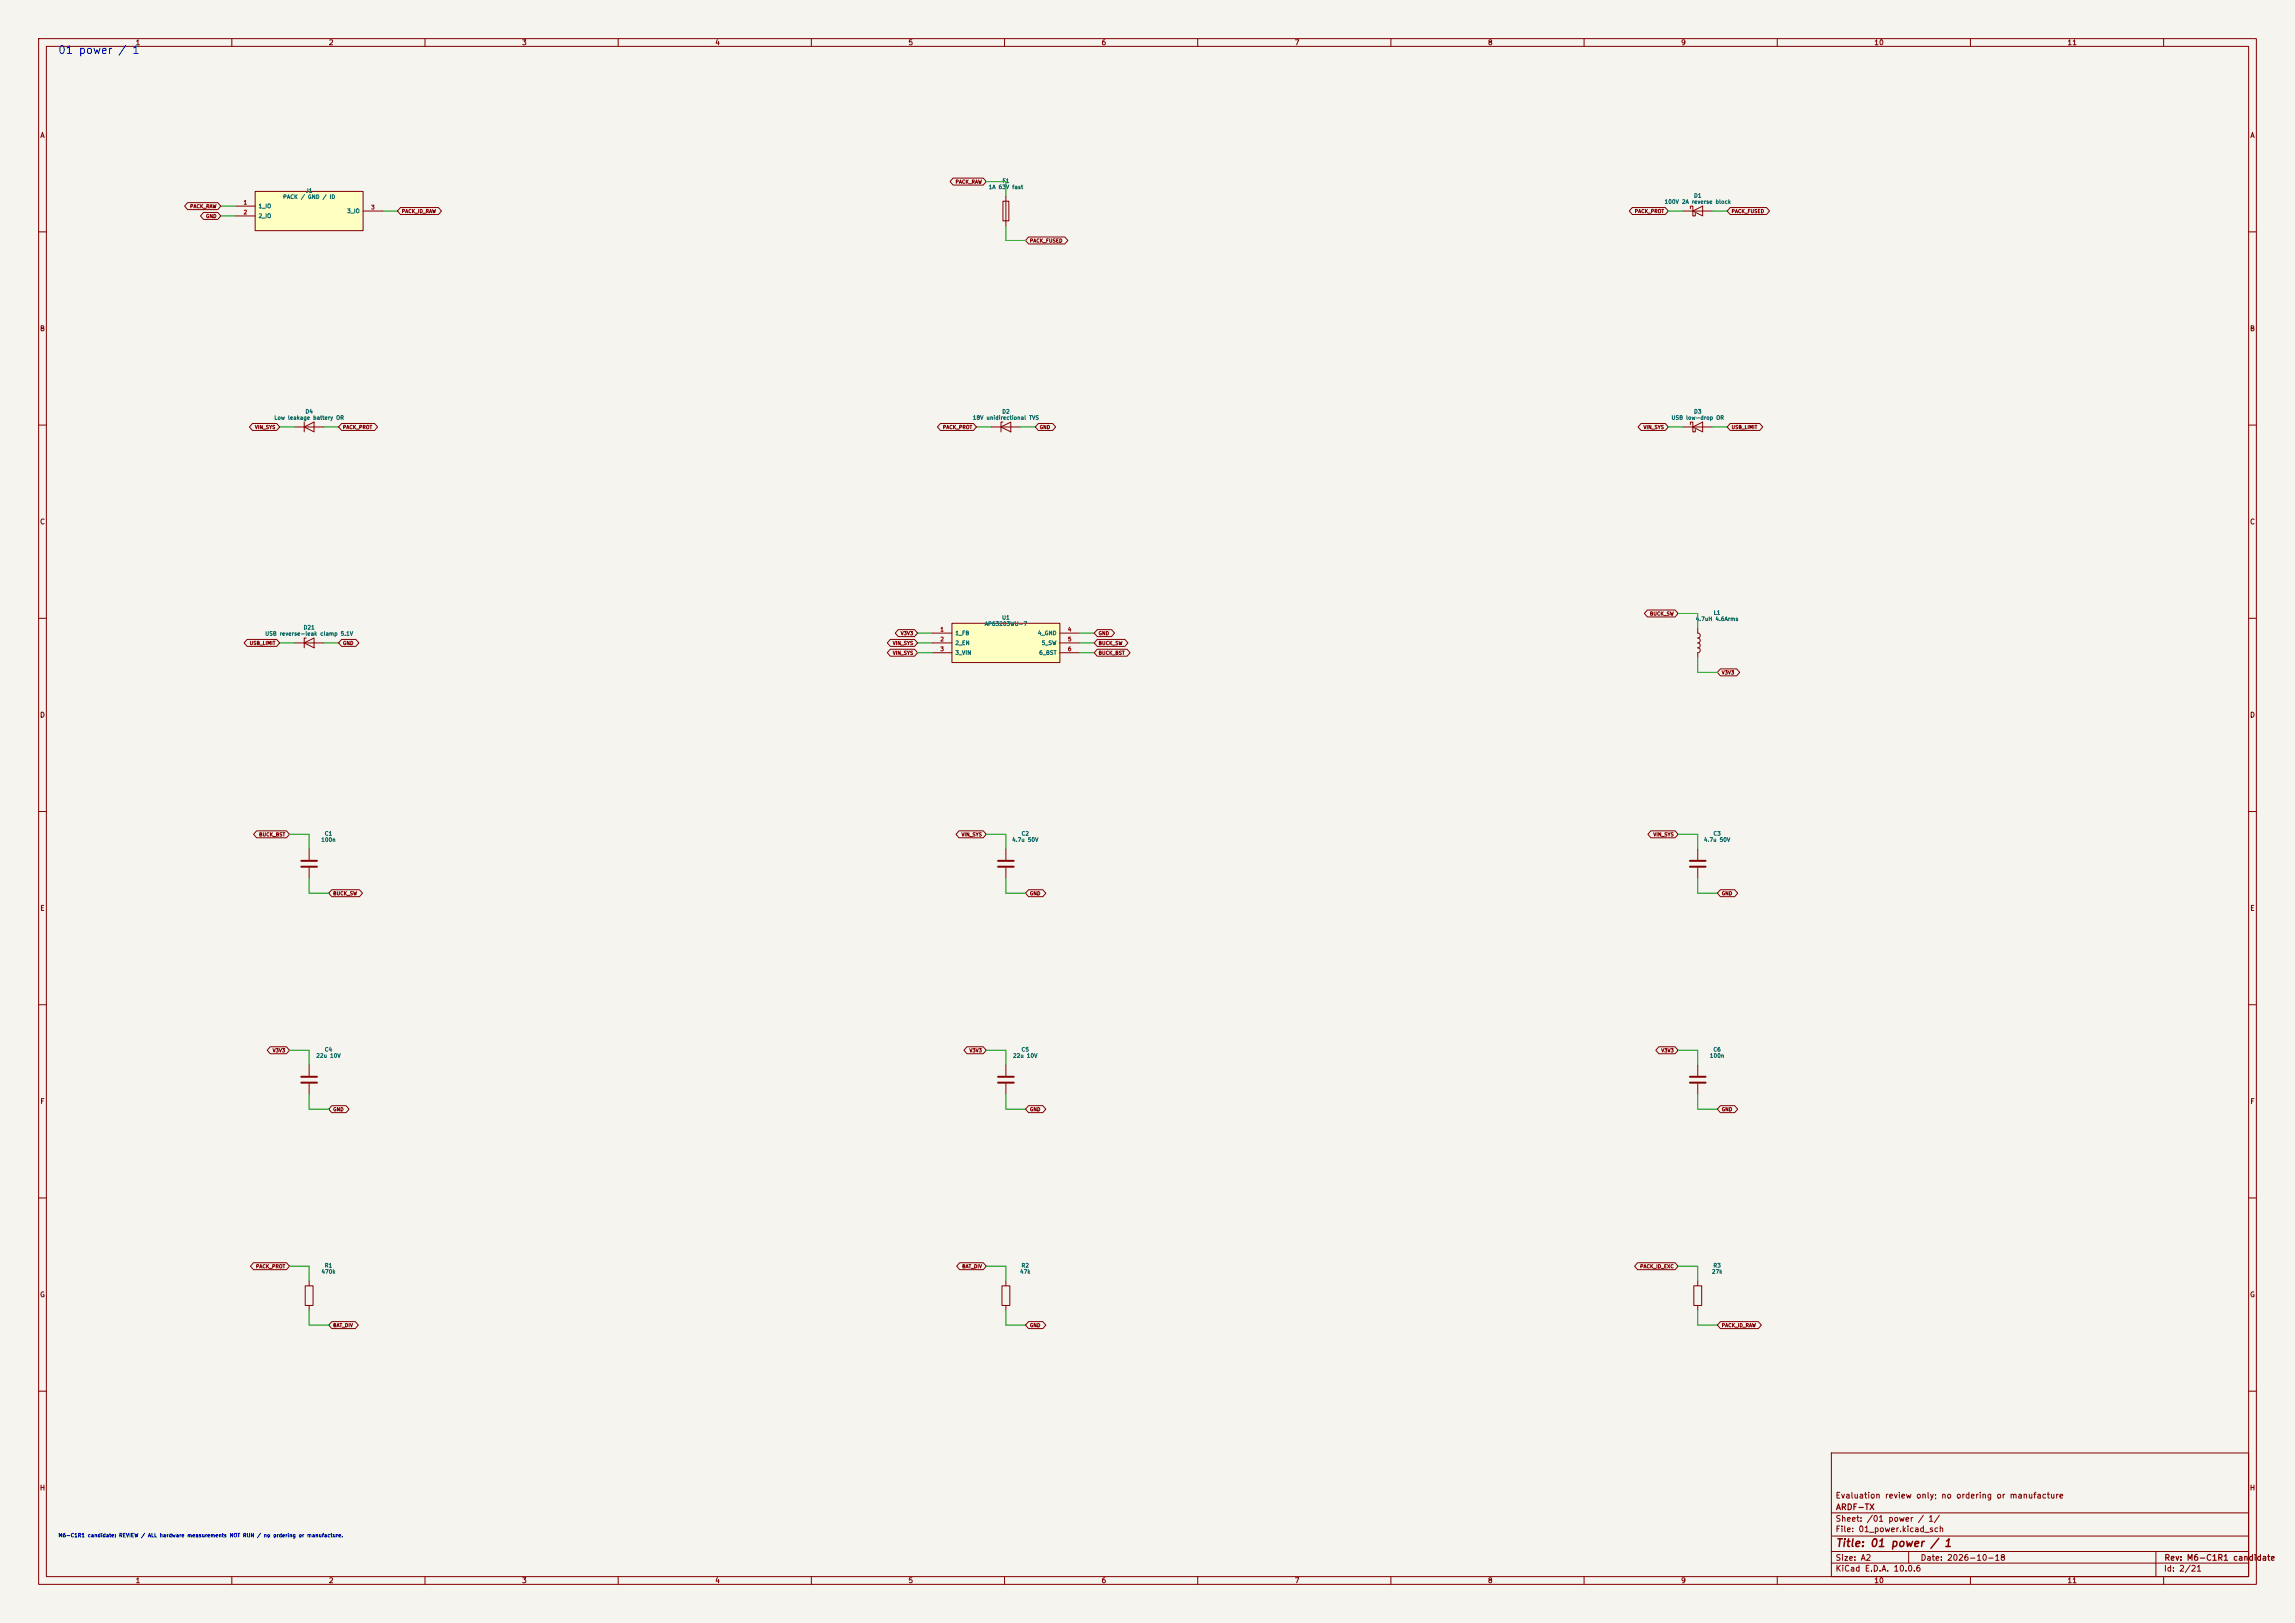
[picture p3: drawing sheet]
<svg xmlns="http://www.w3.org/2000/svg" width="594mm" height="420mm" viewBox="0 0 594 420" stroke-linecap="round" stroke-linejoin="round" font-family="sans-serif">
<defs><g id="words">
<text font-size="2" fill="#0000c2" x="14.9" y="14.4">01 power / 1</text>
<text font-size="2" fill="#840000" x="475" y="400.8">Title: 01 power / 1</text>
<g font-size="1.5" fill="#840000">
<text x="475" y="388.1">Evaluation review only; no ordering or manufacture</text>
<text x="475" y="394.1">Sheet: /01 power / 1/</text>
<text x="475.1" y="391.1">ARDF-TX</text>
<text x="475" y="396.8">File: 01_power.kicad_sch</text>
<text x="475" y="407">KiCad E.D.A. 10.0.6</text>
<text x="475" y="404.2">Size: A2</text>
<text x="497" y="404.2">Date: 2026-10-18</text>
<text x="560" y="407">Id: 2/21</text>
<text x="560.1" y="404.2">Rev: M6-C1R1 candidate</text>
</g>
<g font-size="1.3" fill="#840000">
<text x="35" y="12">1</text>
<text x="85" y="12">2</text>
<text x="135" y="12">3</text>
<text x="185" y="12">4</text>
<text x="235" y="12">5</text>
<text x="285" y="12">6</text>
<text x="335" y="12">7</text>
<text x="385" y="12">8</text>
<text x="435" y="12">9</text>
<text x="485" y="12">10</text>
<text x="535" y="12">11</text>
<text x="10.3" y="36">A</text>
<text x="582.3" y="36">A</text>
<text x="10.2" y="86">B</text>
<text x="582.2" y="86">B</text>
<text x="10.2" y="136">C</text>
<text x="582.2" y="136">C</text>
<text x="10.2" y="186">D</text>
<text x="582.2" y="186">D</text>
<text x="10.3" y="236">E</text>
<text x="582.3" y="236">E</text>
<text x="10.3" y="286">F</text>
<text x="582.3" y="286">F</text>
<text x="10.2" y="336">G</text>
<text x="582.2" y="336">G</text>
<text x="10.2" y="386">H</text>
<text x="582.2" y="386">H</text>
<text x="35" y="410">1</text>
<text x="85" y="410">2</text>
<text x="135" y="410">3</text>
<text x="185" y="410">4</text>
<text x="235" y="410">5</text>
<text x="285" y="410">6</text>
<text x="335" y="410">7</text>
<text x="385" y="410">8</text>
<text x="435" y="410">9</text>
<text x="485" y="410">10</text>
<text x="535" y="410">11</text>
</g>
<g font-size="1" fill="#006464">
<text x="259.3" y="47.6">F1</text>
<text x="73.1" y="51.7">PACK / GND / ID</text>
<text x="79.1" y="50.1">J1</text>
<text x="255.8" y="49.2">1A 63V fast</text>
<text x="430.7" y="53">100V 2A reverse block</text>
<text x="438.3" y="51.4">D1</text>
<text x="66.8" y="54.1">1_IO</text>
<text x="66.8" y="56.6">2_IO</text>
<text x="89.7" y="55.4">3_IO</text>
<text x="78.9" y="107.2">D4</text>
<text x="259.3" y="107.2">D2</text>
<text x="438.3" y="107.2">D3</text>
<text x="70.9" y="108.8">Low leakage battery OR</text>
<text x="251.7" y="108.8">18V unidirectional TVS</text>
<text x="432.5" y="108.8">USB low-drop OR</text>
<text x="259.3" y="160.6">U1</text>
<text x="438.8" y="160.9">4.7uH 4.6Arms</text>
<text x="443.4" y="159.3">L1</text>
<text x="68.5" y="164.7">USB reverse-leak clamp 5.1V</text>
<text x="78.5" y="163.1">D21</text>
<text x="247.1" y="164.6">1_FB</text>
<text x="247.1" y="167.1">2_EN</text>
<text x="254.7" y="162.2">AP63203WU-7</text>
<text x="268.5" y="164.6">4_GND</text>
<text x="269.5" y="167.1">5_SW</text>
<text x="247.1" y="169.7">3_VIN</text>
<text x="268.9" y="169.7">6_BST</text>
<text x="83" y="218.1">100n</text>
<text x="83.9" y="216.5">C1</text>
<text x="261.8" y="218.1">4.7u 50V</text>
<text x="264.3" y="216.5">C2</text>
<text x="440.9" y="218.1">4.7u 50V</text>
<text x="443.3" y="216.5">C3</text>
<text x="81.7" y="273.9">22u 10V</text>
<text x="83.9" y="272.3">C4</text>
<text x="262.1" y="273.9">22u 10V</text>
<text x="264.3" y="272.3">C5</text>
<text x="442.4" y="273.9">100n</text>
<text x="443.3" y="272.3">C6</text>
<text x="83.1" y="329.8">470k</text>
<text x="83.9" y="328.2">R1</text>
<text x="263.9" y="329.8">47k</text>
<text x="264.3" y="328.2">R2</text>
<text x="443" y="329.8">27k</text>
<text x="443.3" y="328.2">R3</text>
</g>
<g font-size="1" fill="#a90000">
<text x="62.9" y="53.2">1</text>
<text x="62.9" y="55.7">2</text>
<text x="95.9" y="54.4">3</text>
<text x="243.3" y="163.6">1</text>
<text x="243.3" y="166.2">2</text>
<text x="276.3" y="163.6">4</text>
<text x="276.3" y="166.2">5</text>
<text x="243.3" y="168.7">3</text>
<text x="276.3" y="168.7">6</text>
</g>
<text font-size="1" fill="#0000c2" x="15" y="398">M6-C1R1 candidate: REVIEW / ALL hardware measurements NOT RUN / no ordering or manufacture.</text>
<g font-size=".9" fill="#840000">
<text x="247.2" y="47.7">PACK_RAW</text>
<text x="49.1" y="54.1">PACK_RAW</text>
<text x="53.2" y="56.6">GND</text>
<text x="103.9" y="55.4">PACK_ID_RAW</text>
<text x="423" y="55.4">PACK_PROT</text>
<text x="448.1" y="55.4">PACK_FUSED</text>
<text x="266.5" y="63">PACK_FUSED</text>
<text x="65.9" y="111.2">VIN_SYS</text>
<text x="88.7" y="111.2">PACK_PROT</text>
<text x="243.9" y="111.2">PACK_PROT</text>
<text x="269" y="111.2">GND</text>
<text x="425.3" y="111.2">VIN_SYS</text>
<text x="448.1" y="111.2">USB_LIMIT</text>
<text x="426.9" y="159.5">BUCK_SW</text>
<text x="64.5" y="167.1">USB_LIMIT</text>
<text x="88.7" y="167.1">GND</text>
<text x="231" y="167.1">VIN_SYS</text>
<text x="233" y="164.6">V3V3</text>
<text x="284.2" y="164.6">GND</text>
<text x="284.2" y="167.1">BUCK_SW</text>
<text x="231" y="169.7">VIN_SYS</text>
<text x="284.2" y="169.7">BUCK_BST</text>
<text x="445.5" y="174.7">V3V3</text>
<text x="67" y="216.6">BUCK_BST</text>
<text x="248.8" y="216.6">VIN_SYS</text>
<text x="427.8" y="216.6">VIN_SYS</text>
<text x="86.1" y="231.9">BUCK_SW</text>
<text x="266.5" y="231.9">GND</text>
<text x="445.5" y="231.9">GND</text>
<text x="70.5" y="272.5">V3V3</text>
<text x="250.8" y="272.5">V3V3</text>
<text x="429.9" y="272.5">V3V3</text>
<text x="86.1" y="287.8">GND</text>
<text x="266.5" y="287.8">GND</text>
<text x="445.5" y="287.8">GND</text>
<text x="66.1" y="328.4">PACK_PROT</text>
<text x="248.9" y="328.4">BAT_DIV</text>
<text x="424.4" y="328.4">PACK_ID_EXC</text>
<text x="86.1" y="343.6">BAT_DIV</text>
<text x="266.5" y="343.6">GND</text>
<text x="445.5" y="343.6">PACK_ID_RAW</text>
</g>
</g></defs>
<path d="M0 0h594v420h-594z" fill="#f5f4ef" stroke="#f5f4ef" stroke-width=".26"/>
<g fill="none" stroke="#840000" stroke-width=".26">
<path d="M10 10h574v400h-574zM12 12h570v396h-570zM60 10v2M110 10v2M160 10v2M210 10v2M260 10v2M310 10v2M360 10v2M410 10v2M460 10v2M510 10v2"/>
<path d="M560 10v2M259.6 52.1h1.5v5.1h-1.5zM260.3 50.8v7.6M435.6 54.6h7.6M437.5 54v-.7h.6v2.6h.7v-.7M438.1 54.6l2.6-1.3v2.6zM10 60h2M582 60h2M10 110h2M76.2 110.5h7.6M78.7 110.5l2.6-1.3v2.6zM78.7 109.2v2.6"/>
<path d="M256.5 110.5h7.7M259.1 110.5l2.5-1.3v2.6zM259.6 109.2h-.5v2.6M435.6 110.5h7.6M437.5 109.9v-.7h.6v2.6h.7v-.7M438.1 110.5l2.6-1.3v2.6zM582 110h2M10 160h2M582 160h2M10 210h2M582 210h2M10 260h2"/>
<path d="M582 260h2M10 310h2M582 310h2M438.4 332.7h2v5.1h-2zM439.4 331.5v1.2M439.4 337.8v1.3M10 360h2M474 376h108v32h-108zM582 360h2M474 397.5h108M474 391.5h108M60 408v2"/>
<path d="M110 408v2M160 408v2M210 408v2M260 408v2M310 408v2M360 408v2M410 408v2M460 408v2M474 404.5h108M474 401.5h108M494 401.5v3M510 408v2"/>
<path d="M558 401.5v6.5M560 408v2"/>
</g>
<path d="M66 49.5h28v10.2h-28z" fill="#ffffc2"/>
<path d="M61 53.3h5M61 55.9h5M66 49.5h28v10.2h-28zM94 54.6h5.1M76.2 166.4h7.6M78.7 166.4l2.6-1.3v2.5zM79.2 165.1h-.5v2.5" fill="none" stroke="#840000" stroke-width=".26"/>
<path d="M246.4 161.3h27.9v10.2h-27.9z" fill="#ffffc2"/>
<g fill="none" stroke="#840000" stroke-width=".26">
<path d="M48.6 52.4h7.8l.7 .9-.7 .9h-7.8l-.8-.9zM52.7 55h3.7l.7 .9-.7 .9h-3.7l-.8-.9zM103.7 53.7h9.8l.8 .9-.8 .9h-9.8l-.8-.9zM246.7 46.1h7.8l.8 .9-.8 .9h-7.8l-.8-.9zM422.5 53.7h8.5l.8 .9-.8 .9h-8.5l-.8-.9zM447.8 53.7h9.4l.8 .9-.8 .9h-9.4l-.8-.9zM266.2 61.3h9.4l.8 .9-.8 .9h-9.4l-.8-.9zM65.3 109.6h6.3l.8 .9-.8 .9h-6.3l-.7-.9zM88.4 109.6h8.5l.8 .9-.8 .9h-8.5l-.8-.9zM243.4 109.6h8.5l.8 .9-.8 .9h-8.5l-.8-.9zM268.8 109.6h3.6l.8 .9-.8 .9h-3.6l-.8-.9zM424.8 109.6h6.2l.8 .9-.8 .9h-6.2l-.8-.9z"/>
<path d="M447.8 109.6h7.7l.7 .9-.7 .9h-7.7l-.8-.9zM426.4 157.8h7.2l.7 1-.7 .9h-7.2l-.8-.9zM64 165.5h7.6l.8 .9-.8 .9h-7.6l-.8-.9zM88.4 165.5h3.7l.8 .9-.8 .9h-3.7l-.8-.9zM230.4 165.5h6.3l.8 .9-.8 .9h-6.3l-.7-.9zM230.4 168h6.3l.8 .9-.8 .9h-6.3l-.7-.9zM232.5 162.9h4.2l.8 .9-.8 .9h-4.2l-.8-.9zM241.3 163.8h5.1M241.3 166.4h5.1M241.3 168.9h5.1M246.4 161.3h27.9v10.2h-27.9zM274.3 163.8h5.1"/>
<path d="M274.3 166.4h5.1M274.3 168.9h5.1M284 162.9h3.7l.8 .9-.8 .9h-3.7l-.8-.9zM284 165.5h7.2l.7 .9-.7 .9h-7.2l-.8-.9zM284 168h7.7l.8 .9-.8 .9h-7.7l-.8-.9zM439.4 162.6v1.2l.5 .2 .2 .5-.2 .4-.5 .2 .4 .1 .2 .4-.1 .6-.5 .2 .6 .4-.1 .6-.5 .2 .5 .3 .1 .5-.2 .4-.4 .1M439.4 168.9v1.3M445.3 173.1h4.2l.8 .9-.8 .9h-4.2l-.8-.9zM66.4 215h7.7l.8 .9-.8 .9h-7.7l-.8-.9zM80 219.7v2.8M248.2 215h6.3l.8 .9-.8 .9h-6.3l-.8-.9zM260.3 219.7v2.8"/>
<path d="M427.3 215h6.3l.7 .9-.7 .9h-6.3l-.8-.9zM439.4 219.7v2.8M80 224.5v2.8M85.9 230.2h7.1l.8 .9-.8 .9h-7.1l-.8-.9zM260.3 224.5v2.8M266.2 230.2h3.7l.8 .9-.8 .9h-3.7l-.8-.9zM439.4 224.5v2.8M445.3 230.2h3.7l.8 .9-.8 .9h-3.7l-.8-.9zM69.9 270.9h4.2l.8 .9-.8 .9h-4.2l-.7-.9zM80 275.6v2.8M250.3 270.9h4.2l.8 .9-.8 .9h-4.2l-.8-.9zM260.3 275.6v2.8"/>
<path d="M429.4 270.9h4.2l.7 .9-.7 .9h-4.2l-.8-.9zM439.4 275.6v2.8M80 280.4v2.8M85.9 286.1h3.7l.8 .9-.8 .9h-3.7l-.8-.9zM260.3 280.4v2.8M266.2 286.1h3.7l.8 .9-.8 .9h-3.7l-.8-.9zM439.4 280.4v2.8M445.3 286.1h3.7l.8 .9-.8 .9h-3.7l-.8-.9zM65.6 326.8h8.5l.8 .9-.8 .9h-8.5l-.8-.9zM79 332.7h2v5.1h-2zM80 331.5v1.2M80 337.8v1.3"/>
<path d="M248.4 326.8h6.1l.8 .9-.8 .9h-6.1l-.8-.9zM259.3 332.7h2.1v5.1h-2.1zM260.3 331.5v1.2M260.3 337.8v1.3M423.9 326.8h9.7l.7 .9-.7 .9h-9.7l-.8-.9zM85.9 342h6.1l.8 .9-.8 .9h-6.1l-.8-.9zM266.2 342h3.7l.8 .9-.8 .9h-3.7l-.8-.9zM445.3 342h9.8l.8 .9-.8 .9h-9.8l-.8-.9z"/>
</g>
<path d="M78 222.8h4M78 224.3h4M258.3 222.8h4.1M258.3 224.3h4.1M437.4 222.8h4.1M437.4 224.3h4.1M78 278.6h4M258.3 278.6h4.1M437.4 278.6h4.1M78 280.2h4M258.3 280.2h4.1M437.4 280.2h4.1" fill="none" stroke="#840000" stroke-width=".51"/>
<g fill="none" stroke="#009600" stroke-width=".26">
<path d="M57.1 53.3h3.9M57.1 55.9h3.9M99.1 54.6h3.8M255.3 47h5v3.8M260.3 58.4v3.8h5.1M431.8 54.6h3.8M443.2 54.6h3.8M72.4 110.5h3.8M83.8 110.5h3.8M252.7 110.5h3.8M264.2 110.5h3.8M431.8 110.5h3.8"/>
<path d="M443.2 110.5h3.8M434.3 158.8h5.1v3.8M72.4 166.4h3.8M83.8 166.4h3.8M237.5 166.4h3.8M237.5 163.8h3.8M237.5 168.9h3.8M279.4 166.4h3.8M279.4 163.8h3.8M279.4 168.9h3.8M439.4 170.2v3.8h5.1M74.9 215.9h5.1v3.8"/>
<path d="M255.3 215.9h5v3.8M434.3 215.9h5.1v3.8M80 227.3v3.8h5.1M260.3 227.3v3.8h5.1M439.4 227.3v3.8h5.1M74.9 271.8h5.1v3.8M255.3 271.8h5v3.8M434.3 271.8h5.1v3.8M80 283.2v3.8h5.1M260.3 283.2v3.8h5.1M439.4 283.2v3.8h5.1M74.9 327.7h5.1v3.8"/>
<path d="M80 339.1v3.8h5.1M255.3 327.7h5v3.8M260.3 339.1v3.8h5.1M434.3 327.7h5.1v3.8M439.4 339.1v3.8h5.1"/>
</g>
<use href="#words"/>
</svg>
